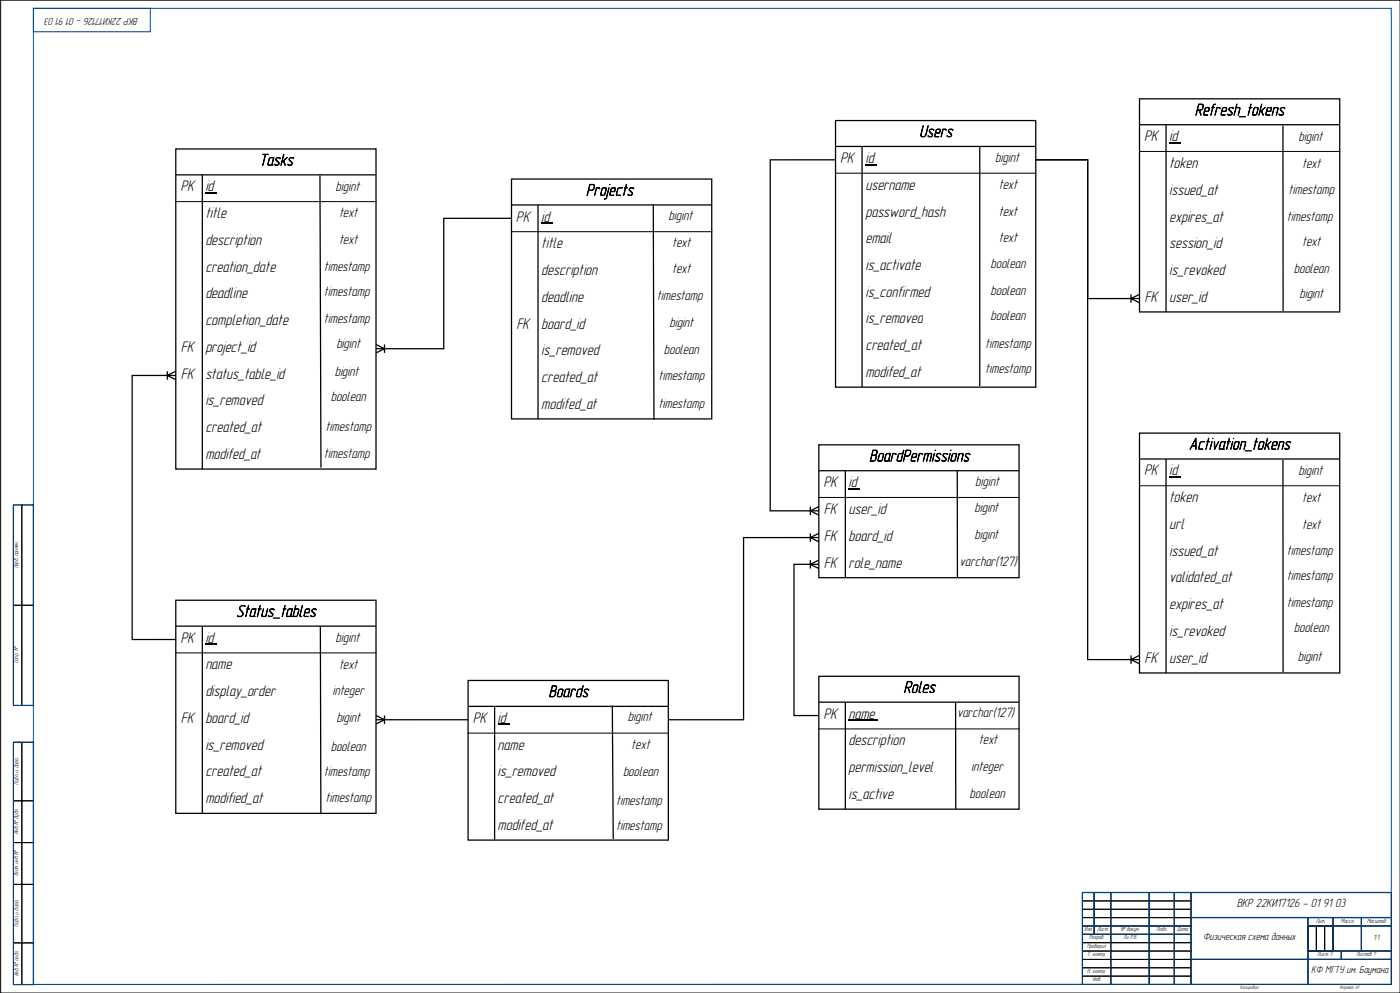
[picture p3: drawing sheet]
<svg xmlns="http://www.w3.org/2000/svg" width="838mm" height="594mm" viewBox="0 0 838 594" stroke-linecap="round" stroke-linejoin="round" font-family="sans-serif">
<defs><g id="words">
<g font-size="10.5">
<text x="715" y="69">Refresh_tokens</text>
<text x="550" y="82">Users</text>
<text x="155" y="99">Tasks</text>
<text x="351" y="117">Projects</text>
<text x="712" y="269">Activation_tokens</text>
<text x="520" y="276">BoardPermissions</text>
<text x="141" y="369">Status_tables</text>
<text x="328" y="417">Boards</text>
<text x="541" y="415">Roles</text>
</g>
<g font-size="9.4">
<text x="685" y="85">PK</text>
<text x="700" y="85">id</text>
<text x="503" y="98">PK</text>
<text x="518" y="98">id</text>
<text x="700" y="101">token</text>
<text x="518" y="114">username</text>
<text x="108" y="115">PK</text>
<text x="123" y="115">id</text>
<text x="700" y="117">issued_at</text>
<text x="123" y="131">title</text>
<text x="518" y="130">password_hash</text>
<text x="309" y="133">PK</text>
<text x="324" y="133">id</text>
<text x="700" y="133">expires_at</text>
<text x="123" y="147">description</text>
<text x="324" y="149">title</text>
<text x="518" y="146">email</text>
<text x="700" y="149">session_id</text>
<text x="518" y="162">is_activate</text>
<text x="123" y="163">creation_date</text>
<text x="324" y="165">description</text>
<text x="700" y="165">is_revoked</text>
<text x="123" y="179">deadline</text>
<text x="518" y="178">is_confirmed</text>
<text x="324" y="181">deadline</text>
<text x="685" y="181">FK</text>
<text x="700" y="181">user_id</text>
<text x="123" y="195">completion_date</text>
<text x="309" y="197">FK</text>
<text x="324" y="197">board_id</text>
<text x="518" y="194">is_removed</text>
<text x="518" y="210">created_at</text>
<text x="108" y="211">FK</text>
<text x="123" y="211">project_id</text>
<text x="324" y="213">is_removed</text>
<text x="108" y="227">FK</text>
<text x="123" y="227">status_table_id</text>
<text x="518" y="226">modifed_at</text>
<text x="324" y="229">created_at</text>
<text x="123" y="243">is_removed</text>
<text x="324" y="245">modifed_at</text>
<text x="123" y="259">created_at</text>
<text x="123" y="275">modifed_at</text>
<text x="685" y="284">PK</text>
<text x="700" y="284">id</text>
<text x="493" y="292">PK</text>
<text x="508" y="292">id</text>
<text x="700" y="300">token</text>
<text x="493" y="308">FK</text>
<text x="508" y="308">user_id</text>
<text x="700" y="316">url</text>
<text x="493" y="324">FK</text>
<text x="508" y="324">board_id</text>
<text x="700" y="332">issued_at</text>
<text x="493" y="340">FK</text>
<text x="508" y="340">role_name</text>
<text x="700" y="348">validated_at</text>
<text x="700" y="364">expires_at</text>
<text x="700" y="380">is_revoked</text>
<text x="108" y="385">PK</text>
<text x="123" y="385">id</text>
<text x="123" y="401">name</text>
<text x="685" y="396">FK</text>
<text x="700" y="396">user_id</text>
<text x="123" y="417">display_order</text>
<text x="493" y="430">PK</text>
<text x="508" y="430">name</text>
<text x="108" y="433">FK</text>
<text x="123" y="433">board_id</text>
<text x="283" y="433">PK</text>
<text x="298" y="433">id</text>
<text x="123" y="449">is_removed</text>
<text x="298" y="449">name</text>
<text x="508" y="446">description</text>
<text x="123" y="465">created_at</text>
<text x="298" y="465">is_removed</text>
<text x="508" y="462">permission_level</text>
<text x="508" y="478">is_active</text>
<text x="123" y="481">modified_at</text>
<text x="298" y="481">created_at</text>
<text x="298" y="497">modifed_at</text>
</g>
<g font-size="8.4">
<text x="777" y="84">bigint</text>
<text x="596" y="97">bigint</text>
<text x="780" y="100">text</text>
<text x="598" y="113">text</text>
<text x="201" y="114">bigint</text>
<text x="771" y="116">timestamp</text>
<text x="203" y="130">text</text>
<text x="400" y="132">bigint</text>
<text x="598" y="129">text</text>
<text x="770" y="132">timestamp</text>
<text x="203" y="146">text</text>
<text x="402" y="148">text</text>
<text x="598" y="145">text</text>
<text x="780" y="147">text</text>
<text x="593" y="160">boolean</text>
<text x="194" y="162">timestamp</text>
<text x="402" y="164">text</text>
<text x="775" y="163">boolean</text>
<text x="194" y="177">timestamp</text>
<text x="393" y="180">timestamp</text>
<text x="593" y="176">boolean</text>
<text x="778" y="178">bigint</text>
<text x="593" y="191">boolean</text>
<text x="194" y="193">timestamp</text>
<text x="401" y="196">bigint</text>
<text x="201" y="208">bigint</text>
<text x="590" y="208">timestamp</text>
<text x="397" y="212">boolean</text>
<text x="200" y="225">bigint</text>
<text x="394" y="227">timestamp</text>
<text x="590" y="223">timestamp</text>
<text x="198" y="240">boolean</text>
<text x="394" y="244">timestamp</text>
<text x="195" y="258">timestamp</text>
<text x="194" y="274">timestamp</text>
<text x="777" y="284">bigint</text>
<text x="584" y="291">bigint</text>
<text x="780" y="300">text</text>
<text x="583" y="307">bigint</text>
<text x="780" y="316">text</text>
<text x="583" y="323">bigint</text>
<text x="770" y="332">timestamp</text>
<text x="574" y="339">varchar(127)</text>
<text x="770" y="347">timestamp</text>
<text x="770" y="363">timestamp</text>
<text x="775" y="378">boolean</text>
<text x="201" y="384">bigint</text>
<text x="777" y="395">bigint</text>
<text x="203" y="400">text</text>
<text x="199" y="416">integer</text>
<text x="376" y="431">bigint</text>
<text x="573" y="429">varchar(127)</text>
<text x="201" y="432">bigint</text>
<text x="198" y="449">boolean</text>
<text x="378" y="448">text</text>
<text x="586" y="445">text</text>
<text x="582" y="461">integer</text>
<text x="194" y="464">timestamp</text>
<text x="373" y="464">boolean</text>
<text x="581" y="477">boolean</text>
<text x="195" y="480">timestamp</text>
<text x="369" y="482">timestamp</text>
<text x="369" y="497">timestamp</text>
</g>
<text font-size="7.3" x="740" y="543">ВКР 22КИ17126 - 01 91 03</text>
<g font-size="6.3">
<text x="83" y="11" transform="rotate(-180 83 11)">ВКР 22КИ17126 - 01 91 03</text>
<text x="720" y="562">Физическая схема данных</text>
<text x="785" y="582">КФ МГТУ им. Баумана</text>
</g>
<text font-size="4.7" x="822" y="562">1:1</text>
<g font-size="3.7">
<text x="11" y="340" transform="rotate(-90 11 340)">Перв. примен.</text>
<text x="11" y="397" transform="rotate(-90 11 397)">Сопр. №</text>
<text x="11" y="469" transform="rotate(-90 11 469)">Подп. и дата</text>
<text x="11" y="499" transform="rotate(-90 11 499)">Инв. № дубл.</text>
<text x="11" y="524" transform="rotate(-90 11 524)">Взам. инв. №</text>
<text x="788" y="552">Лит.</text>
<text x="803" y="552">Масса</text>
<text x="818" y="552">Масштаб</text>
<text x="11" y="554" transform="rotate(-90 11 554)">Подп. и дата</text>
<text x="649" y="557">Изм</text>
<text x="657" y="557">Лист</text>
<text x="671" y="557">№ докум.</text>
<text x="692" y="557">Подп.</text>
<text x="705" y="557">Дата</text>
<text x="652" y="562">Разраб.</text>
<text x="672" y="562">Ли Р.В.</text>
<text x="651" y="567">Проверил</text>
<text x="651" y="572">Т. контр.</text>
<text x="789" y="572">Лист 3</text>
<text x="812" y="572">Листов 7</text>
<text x="651" y="582">Н. контр.</text>
<text x="11" y="584" transform="rotate(-90 11 584)">Инв. № подл.</text>
<text x="654" y="587">Утв.</text>
</g>
<g font-size="3.1">
<text x="743" y="592">Копировал</text>
<text x="802" y="592">Формат А1</text>
</g>
</g></defs>
<g fill="none" stroke="#000" stroke-width=".6">
<path d="M838 0h-838v594h838M8 302h5v60h-5zM13 302h7v60h-7zM8 362h5v60h-5zM13 362h7v60h-7zM8 444h5v35h-5zM13 444h7v35h-7zM8 479h5v25h-5zM13 479h7v25h-7zM8 504h5v25h-5zM13 504h7v25h-7zM8 529h5v35h-5z"/>
<path d="M13 529h7v35h-7zM648 534h185v55h-185zM648 534h7v5h-7zM648 539h7v5h-7zM655 539h10v5h-10zM655 534h10v5h-10zM665 534h23v5h-23zM665 539h23v5h-23zM688 534h15v5h-15zM688 539h15v5h-15zM703 534h10v5h-10zM703 539h10v5h-10z"/>
<path d="M713 534h120v15h-120zM648 549h7v5h-7zM648 554h7v5h-7zM648 544h7v5h-7zM648 559h17v5h-17zM655 544h10v5h-10zM655 549h10v5h-10zM655 554h10v5h-10zM665 544h23v5h-23zM665 549h23v5h-23zM665 554h23v5h-23zM665 559h23v5h-23z"/>
<path d="M688 554h15v5h-15zM688 544h15v5h-15zM688 549h15v5h-15zM688 559h15v5h-15zM703 544h10v5h-10zM703 549h10v5h-10zM703 554h10v5h-10zM703 559h10v5h-10zM713 549h70v25h-70zM783 554h15v15h-15zM783 549h15v5h-15zM783 554h5v15h-5z"/>
<path d="M788 554h5v15h-5zM793 554h5v15h-5zM798 549h17v5h-17zM798 554h17v15h-17zM815 554h18v15h-18zM815 549h18v5h-18zM8 564h5v25h-5zM13 564h7v25h-7zM648 564h17v5h-17zM648 569h17v5h-17zM648 579h17v5h-17zM648 574h17v5h-17z"/>
<path d="M665 569h23v5h-23zM665 564h23v5h-23zM665 574h23v5h-23zM665 579h23v5h-23zM688 564h15v5h-15zM688 574h15v5h-15zM688 579h15v5h-15zM688 569h15v5h-15zM703 564h10v5h-10zM703 579h10v5h-10zM703 569h10v5h-10zM703 574h10v5h-10z"/>
<path d="M713 574h70v15h-70zM783 574h50v15h-50zM783 569h20v5h-20zM803 569h30v5h-30zM648 584h17v5h-17zM665 584h23v5h-23zM688 584h15v5h-15zM703 584h10v5h-10z"/>
</g>
<g fill="none" stroke="#004c99" stroke-width=".6">
<path d="M20 5h70v14h-70zM20 5h813v584h-813zM8 302h12v120h-12zM655 534v25M665 534v55M688 534v55M703 534v55M713 534v55M648 554h65M648 559h65M713 549h120M783 549v40"/>
<path d="M798 549v20M815 549v20M833 554h-50M713 574h120M783 569h50M803 569v5M648 589v-55h185v55M833 589h-825v-145h12v145"/>
</g>
<path d="M105 89h120v16h-120z" fill="#fff"/>
<path d="M105 105v-16h120v16M105 105v176h120v-176M105 105h120M121 105v176" fill="none" stroke="#000" stroke-width=".76" stroke-linecap="butt"/>
<path d="M105 121h120" fill="none" stroke="#000" stroke-width=".6"/>
<g fill="#fff">
<path d="M108 107h10v11h-10z"/>
<path d="M123 107h7v11h-7z"/>
</g>
<path d="M123 115h7v1h-7z" fill="#000"/>
<g fill="#fff">
<path d="M123 123h15v11h-15z"/>
<path d="M123 139h36v11h-36z"/>
<path d="M123 155h44v11h-44z"/>
<path d="M123 171h27v11h-27z"/>
<path d="M123 187h52v11h-52z"/>
<path d="M108 203h10v11h-10z"/>
<path d="M123 203h32v11h-32z"/>
<path d="M108 219h10v11h-10z"/>
<path d="M123 219h49v11h-49z"/>
<path d="M123 235h37v11h-37z"/>
<path d="M123 251h36v11h-36z"/>
<path d="M123 267h33v11h-33z"/>
</g>
<path d="M192 105v175" fill="none" stroke="#000" stroke-width=".76" stroke-linecap="butt"/>
<path d="M306 107h120v16h-120z" fill="#fff"/>
<path d="M306 123v-16h120v16M306 123v128h120v-128M306 123h120M322 123v128" fill="none" stroke="#000" stroke-width=".76" stroke-linecap="butt"/>
<path d="M306 139h120" fill="none" stroke="#000" stroke-width=".6"/>
<g fill="#fff">
<path d="M309 125h10v11h-10z"/>
<path d="M324 125h7v11h-7z"/>
</g>
<path d="M324 133h7v1h-7z" fill="#000"/>
<g fill="#fff">
<path d="M324 141h15v11h-15z"/>
<path d="M324 157h36v11h-36z"/>
<path d="M324 173h27v11h-27z"/>
<path d="M309 189h10v11h-10z"/>
<path d="M324 189h28v11h-28z"/>
<path d="M324 205h37v11h-37z"/>
<path d="M324 221h34v11h-34z"/>
<path d="M324 237h35v11h-35z"/>
<path d="M105 359h120v16h-120z"/>
</g>
<path d="M105 375v-16h120v16M105 375v112h120v-112M105 375h120M121 375v112" fill="none" stroke="#000" stroke-width=".76" stroke-linecap="butt"/>
<path d="M105 391h120" fill="none" stroke="#000" stroke-width=".6"/>
<g fill="#fff">
<path d="M108 377h10v11h-10z"/>
<path d="M123 377h7v11h-7z"/>
</g>
<path d="M123 385h7v1h-7z" fill="#000"/>
<g fill="#fff">
<path d="M123 393h18v11h-18z"/>
<path d="M123 409h44v11h-44z"/>
<path d="M108 425h10v11h-10z"/>
<path d="M123 425h28v11h-28z"/>
<path d="M123 441h37v11h-37z"/>
<path d="M123 457h36v11h-36z"/>
<path d="M123 473h37v11h-37z"/>
<path d="M280 407h120v16h-120z"/>
</g>
<path d="M280 423v-16h120v16M280 423v80h120v-80M280 423h120M296 423v80" fill="none" stroke="#000" stroke-width=".76" stroke-linecap="butt"/>
<path d="M280 439h120" fill="none" stroke="#000" stroke-width=".6"/>
<g fill="#fff">
<path d="M283 425h10v11h-10z"/>
<path d="M298 425h7v11h-7z"/>
</g>
<path d="M298 433h7v1h-7z" fill="#000"/>
<g fill="#fff">
<path d="M298 441h18v11h-18z"/>
<path d="M298 457h37v11h-37z"/>
<path d="M298 473h36v11h-36z"/>
<path d="M298 489h35v11h-35z"/>
<path d="M490 266h120v16h-120z"/>
</g>
<path d="M490 282v-16h120v16M490 282v64h120v-64M490 282h120M506 282v64" fill="none" stroke="#000" stroke-width=".76" stroke-linecap="butt"/>
<path d="M490 298h120" fill="none" stroke="#000" stroke-width=".6"/>
<g fill="#fff">
<path d="M493 284h10v11h-10z"/>
<path d="M508 284h7v11h-7z"/>
</g>
<path d="M508 292h7v1h-7z" fill="#000"/>
<g fill="#fff">
<path d="M493 300h10v11h-10z"/>
<path d="M508 300h25v11h-25z"/>
<path d="M493 316h10v11h-10z"/>
<path d="M508 316h28v11h-28z"/>
<path d="M493 332h10v11h-10z"/>
<path d="M508 332h32v11h-32z"/>
<path d="M490 405h120v15h-120z"/>
</g>
<path d="M490 420v-15h120v15M490 420v64h120v-64M490 420h120M506 420v64" fill="none" stroke="#000" stroke-width=".76" stroke-linecap="butt"/>
<path d="M490 436h120" fill="none" stroke="#000" stroke-width=".6"/>
<g fill="#fff">
<path d="M493 423h10v11h-10z"/>
<path d="M508 423h18v11h-18z"/>
</g>
<path d="M508 431h18h-18z" fill="#000"/>
<g fill="#fff">
<path d="M508 439h36v11h-36z"/>
<path d="M508 455h53v11h-53z"/>
<path d="M508 471h29v11h-29z"/>
<path d="M500 72h120v16h-120z"/>
</g>
<path d="M500 88v-16h120v16M500 88v144h120v-144M500 88h120M516 88v144" fill="none" stroke="#000" stroke-width=".76" stroke-linecap="butt"/>
<path d="M500 104h120" fill="none" stroke="#000" stroke-width=".6"/>
<g fill="#fff">
<path d="M503 90h10v11h-10z"/>
<path d="M518 90h7v11h-7z"/>
</g>
<path d="M518 98h7v1h-7z" fill="#000"/>
<g fill="#fff">
<path d="M518 106h32v11h-32z"/>
<path d="M518 122h50v11h-50z"/>
<path d="M518 138h18v11h-18z"/>
<path d="M518 154h33v11h-33z"/>
<path d="M518 170h41v11h-41z"/>
<path d="M518 186h34v11h-34z"/>
<path d="M518 202h36v11h-36z"/>
<path d="M518 218h35v11h-35z"/>
<path d="M682 59h120v16h-120z"/>
</g>
<path d="M682 75v-16h120v16M682 75v112h120v-112M682 75h120M698 75v112" fill="none" stroke="#000" stroke-width=".76" stroke-linecap="butt"/>
<path d="M682 91h120" fill="none" stroke="#000" stroke-width=".6"/>
<g fill="#fff">
<path d="M685 77h10v11h-10z"/>
<path d="M700 77h7v11h-7z"/>
</g>
<path d="M700 85h7v1h-7z" fill="#000"/>
<g fill="#fff">
<path d="M700 93h17v11h-17z"/>
<path d="M700 109h31v11h-31z"/>
<path d="M700 125h34v11h-34z"/>
<path d="M700 141h34v11h-34z"/>
<path d="M700 157h35v11h-35z"/>
<path d="M685 173h10v11h-10z"/>
<path d="M700 173h25v11h-25z"/>
<path d="M682 259h120v16h-120z"/>
</g>
<path d="M682 275v-16h120v16M682 275v128h120v-128M682 275h120M698 275v128" fill="none" stroke="#000" stroke-width=".76" stroke-linecap="butt"/>
<path d="M682 291h120" fill="none" stroke="#000" stroke-width=".6"/>
<g fill="#fff">
<path d="M685 277h10v11h-10z"/>
<path d="M700 277h7v11h-7z"/>
</g>
<path d="M700 285h7v1h-7z" fill="#000"/>
<g fill="#fff">
<path d="M700 293h19v11h-19z"/>
<path d="M700 309h11v11h-11z"/>
<path d="M700 325h31v11h-31z"/>
<path d="M700 341h40v11h-40z"/>
<path d="M700 357h34v11h-34z"/>
<path d="M700 373h35v11h-35z"/>
<path d="M685 389h10v11h-10z"/>
<path d="M700 389h25v11h-25z"/>
</g>
<g fill="none" stroke="#000" stroke-width=".76" stroke-linecap="butt">
<path d="M768 75v111M500 96h-39v210h29M587 88v143M306 131h-40v78h-41M391 123l1 128M677 176v5M682 179h-31v-83h-31h31v299h31M682 176l-5 3 5 2M225 206l5 3-5 2M230 206v5M100 222v5M105 225h-26v158h26"/>
<path d="M105 222l-5 3 5 2M768 275v127M573 282v64M485 303v5M485 319v5M490 319l-5 3 5 2M490 303l-5 3 5 2M485 335v5M490 335l-5 3 5 2M490 322h-45v109h-45M490 338h-15v90h15M192 375v112"/>
<path d="M677 392v5M682 392l-5 3 5 2M225 428l5 3-5 2M230 428v5M280 431h-55M367 422v80M572 420v64"/>
</g>
<use href="#words"/>
</svg>
